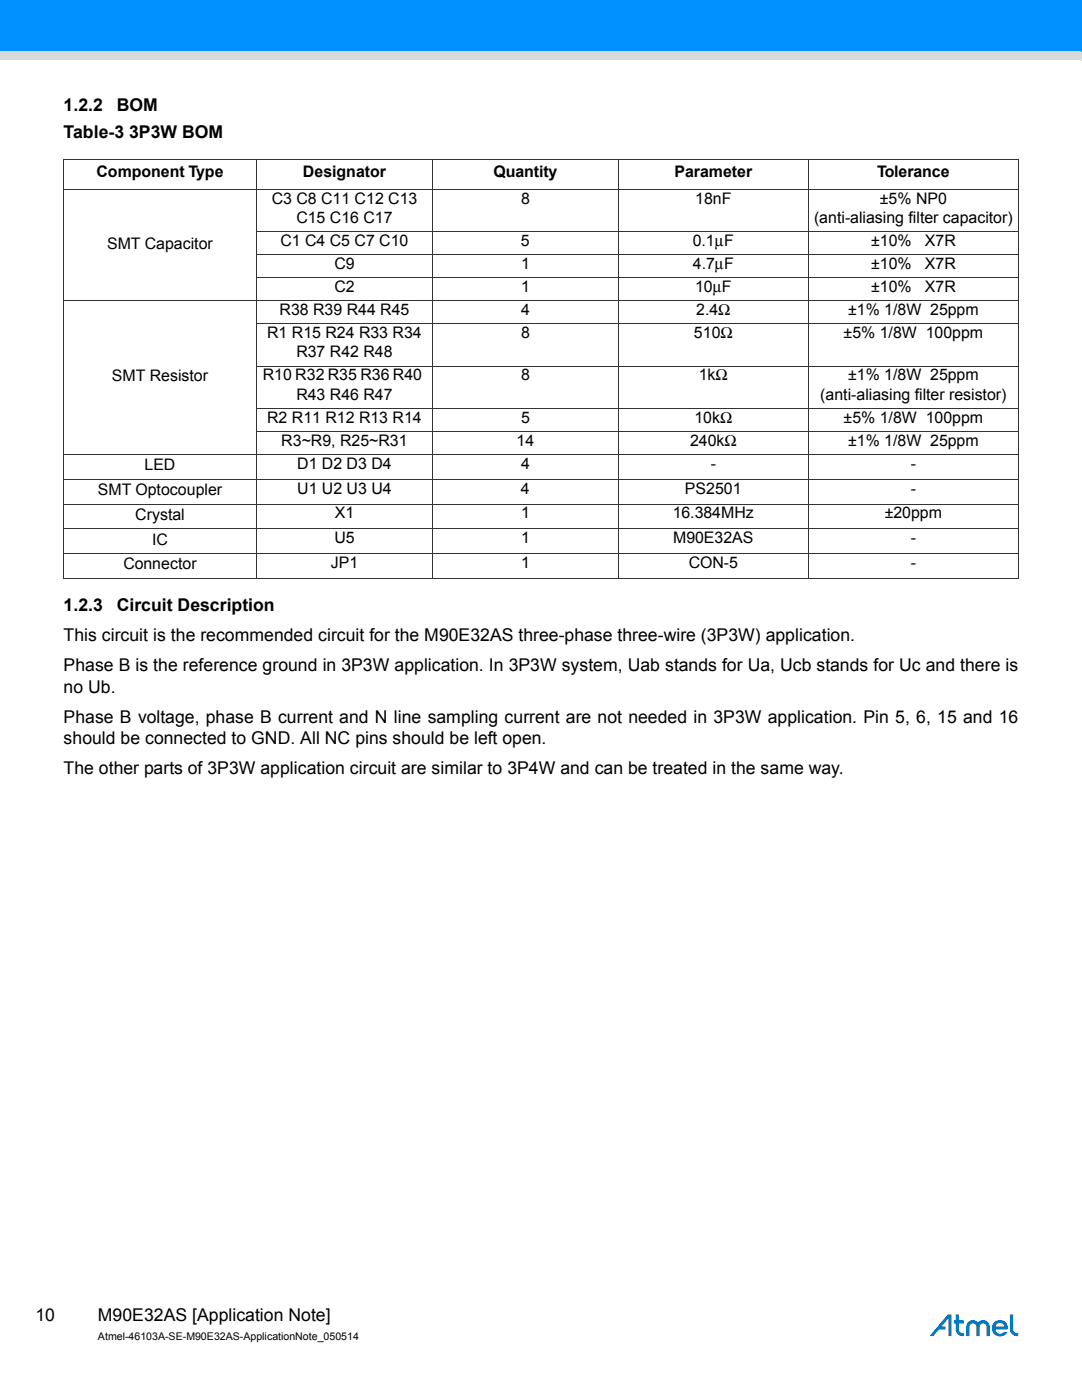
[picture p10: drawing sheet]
<svg xmlns="http://www.w3.org/2000/svg" width="216mm" height="279mm" viewBox="0 0 216 279" stroke-linecap="round" stroke-linejoin="round" font-family="sans-serif">
<defs><g id="words">
<g font-size="3.5">
<text x="12.7" y="22.2">1.2.2</text>
<text x="23.3" y="22.2">BOM</text>
<text x="12.7" y="27.5">Table-3 3P3W BOM</text>
<text x="12.7" y="122">1.2.3</text>
<text x="23.3" y="122">Circuit Description</text>
<text x="12.7" y="128">This circuit is the recommended circuit for the M90E32AS three-phase three-wire (3P3W) application.</text>
<text x="12.7" y="134">Phase B is the reference ground in 3P3W application. In 3P3W system, Uab stands for Ua, Ucb stands for Uc and there is</text>
<text x="12.7" y="138.2">no Ub.</text>
<text x="12.7" y="144.2">Phase B voltage, phase B current and N line sampling current are not needed in 3P3W application. Pin 5, 6, 15 and 16</text>
<text x="12.7" y="148.5">should be connected to GND. All NC pins should be left open.</text>
<text x="12.7" y="154.5">The other parts of 3P3W application circuit are similar to 3P4W and can be treated in the same way.</text>
<text x="7.1" y="263.7">10</text>
<text x="19.5" y="263.7">M90E32AS [Application Note]</text>
</g>
<g font-size="3.2">
<text x="19.3" y="35.3">Component Type</text>
<text x="60.5" y="35.3">Designator</text>
<text x="98.5" y="35.3">Quantity</text>
<text x="134.6" y="35.3">Parameter</text>
<text x="175" y="35.3">Tolerance</text>
<text x="54.2" y="40.6">C3 C8 C11 C12 C13</text>
<text x="104" y="40.6">8</text>
<text x="138.7" y="40.6">18nF</text>
<text x="175.6" y="40.6">±5% NP0</text>
<text x="59.1" y="44.5">C15 C16 C17</text>
<text x="162.4" y="44.5">(anti-aliasing filter capacitor)</text>
<text x="21.4" y="49.6">SMT Capacitor</text>
<text x="56" y="49.1">C1 C4 C5 C7 C10</text>
<text x="66.7" y="53.7">C9</text>
<text x="104" y="49.1">5</text>
<text x="104" y="53.7">1</text>
<text x="138.2" y="49.1">0.1μF</text>
<text x="138.3" y="53.7">4.7μF</text>
<text x="173.8" y="49.1">±10%</text>
<text x="173.8" y="53.7">±10%</text>
<text x="184.6" y="49.1">X7R</text>
<text x="184.6" y="53.7">X7R</text>
<text x="66.7" y="58.3">C2</text>
<text x="104" y="58.3">1</text>
<text x="138.7" y="58.3">10μF</text>
<text x="173.8" y="58.3">±10%</text>
<text x="184.6" y="58.3">X7R</text>
<text x="55.8" y="62.8">R38 R39 R44 R45</text>
<text x="104" y="62.8">4</text>
<text x="138.9" y="62.8">2.4Ω</text>
<text x="169.2" y="62.8">±1% 1/8W 25ppm</text>
<text x="53.3" y="67.4">R1 R15 R24 R33 R34</text>
<text x="59.1" y="71.3">R37 R42 R48</text>
<text x="104" y="67.4">8</text>
<text x="138.5" y="67.4">510Ω</text>
<text x="168.3" y="67.4">±5% 1/8W 100ppm</text>
<text x="22.3" y="76.1">SMT Resistor</text>
<text x="52.5" y="75.9">R10 R32 R35 R36 R40</text>
<text x="104" y="75.9">8</text>
<text x="139.4" y="75.9">1kΩ</text>
<text x="169.2" y="75.9">±1% 1/8W 25ppm</text>
<text x="59.1" y="79.8">R43 R46 R47</text>
<text x="163.7" y="79.8">(anti-aliasing filter resistor)</text>
<text x="53.3" y="84.4">R2 R11 R12 R13 R14</text>
<text x="56.1" y="89">R3~R9, R25~R31</text>
<text x="103.1" y="89">14</text>
<text x="104" y="84.4">5</text>
<text x="137.7" y="89">240kΩ</text>
<text x="138.5" y="84.4">10kΩ</text>
<text x="168.3" y="84.4">±5% 1/8W 100ppm</text>
<text x="169.2" y="89">±1% 1/8W 25ppm</text>
<text x="28.9" y="93.9">LED</text>
<text x="59.3" y="93.5">D1 D2 D3 D4</text>
<text x="104" y="93.5">4</text>
<text x="141.8" y="93.5">-</text>
<text x="181.7" y="93.5">-</text>
<text x="19.5" y="98.8">SMT Optocoupler</text>
<text x="59.3" y="98.5">U1 U2 U3 U4</text>
<text x="104" y="98.5">4</text>
<text x="136.7" y="98.5">PS2501</text>
<text x="181.7" y="98.5">-</text>
<text x="27" y="103.8">Crystal</text>
<text x="66.8" y="103.4">X1</text>
<text x="104" y="103.4">1</text>
<text x="134.2" y="103.4">16.384MHz</text>
<text x="176.5" y="103.4">±20ppm</text>
<text x="24.6" y="113.6">Connector</text>
<text x="30.3" y="108.7">IC</text>
<text x="66" y="113.3">JP1</text>
<text x="66.7" y="108.4">U5</text>
<text x="104" y="108.4">1</text>
<text x="104" y="113.3">1</text>
<text x="134.3" y="108.4">M90E32AS</text>
<text x="137.4" y="113.3">CON-5</text>
<text x="181.7" y="108.4">-</text>
<text x="181.7" y="113.3">-</text>
</g>
<text font-size="2.1" x="19.5" y="267.3">Atmel-46103A-SE-M90E32AS-ApplicationNote_050514</text>
</g></defs>
<path d="M0 10.2h215.9v1.7h-215.9z" fill="#d9d9d9"/>
<path d="M0 10.2h215.9" fill="none" stroke="#d9d9d9" stroke-width=".2"/>
<path d="M215.8 10.2l.1 1.8z" fill="#d9d9d9"/>
<path d="M0 11.9h215.9" fill="none" stroke="#d9d9d9" stroke-width=".2"/>
<path d="M0 10.1l.1 1.8z" fill="#d9d9d9"/>
<path d="M0 0h215.9v10.2h-215.9z" fill="#0090ff"/>
<path d="M0 0h215.9M0 10.2h215.9M0 0v10.2M215.9 0v10.2" fill="none" stroke="#0090ff" stroke-width=".2"/>
<path d="M185.5 262.3h17.7v4.4h-17.7z" fill="#fff"/>
<g fill="#0079c2">
<path d="M201.5 262.3h.7v3a.78 .78 0 0 0 1 .7v.6a1.4 1.4 0 0 1-1.7-1.3z"/>
<path d="M193.2 263.9a1.32 1.32 0 0 1 1.9 0 1.34 1.34 0 0 1 1.5-.4 1.34 1.34 0 0 1 .9 1.3v1.8h-.7v-1.8a.68 .68 0 0 0-.6-.7 .68 .68 0 0 0-.7 .7v1.8h-.7v-1.8a.68 .68 0 0 0-.7-.7 .68 .68 0 0 0-.6 .7v1.8h-.7v-2z"/>
<path d="M189.1 262.3h.8v4.3h-.7v-3.5l-1.3 1.6h.8v.6h-1.3l-1.2 1.3h-.7z"/>
<path d="M190.7 262.3h.6v1.2h1v.6h-1v1.2a.77 .77 0 0 0 1.1 .7v.6a1.4 1.4 0 0 1-1.7-1.3v-1.2h-.3v-.6h.3z"/>
<path d="M198.3 263.9a1.66 1.66 0 0 0 .3 2.5 1.66 1.66 0 0 0 2.4-.6h-.7a.94 .94 0 0 1-1 .3 .94 .94 0 0 1-.7-.8h2.5a1.61 1.61 0 0 0-.8-1.7 1.61 1.61 0 0 0-2 .3zM199 264.2a.89 .89 0 0 1 1.4 .5h-1.7z"/>
</g>
<g fill="none" stroke="#333" stroke-width=".2">
<path d="M12.6 31.8h190.7M12.6 37.8h190.7M12.7 31.9v83.4M51.2 31.7v83.8M86.3 31.7v83.8M123.4 31.7v83.8M161.3 31.7v83.8M203.2 31.9v83.4M51.1 46.3h152.2M51.1 50.8h152.2M51.1 55.4h152.2M12.6 60h190.7"/>
<path d="M51.1 64.6h152.2M51.1 73.1h152.2M12.6 90.7h190.7M12.6 95.7h190.7M51.1 81.6h152.2M51.1 86.1h152.2M12.6 100.6h190.7M12.6 105.5h190.7M12.6 110.5h190.7M12.6 115.4h190.7"/>
</g>
<use href="#words"/>
</svg>
